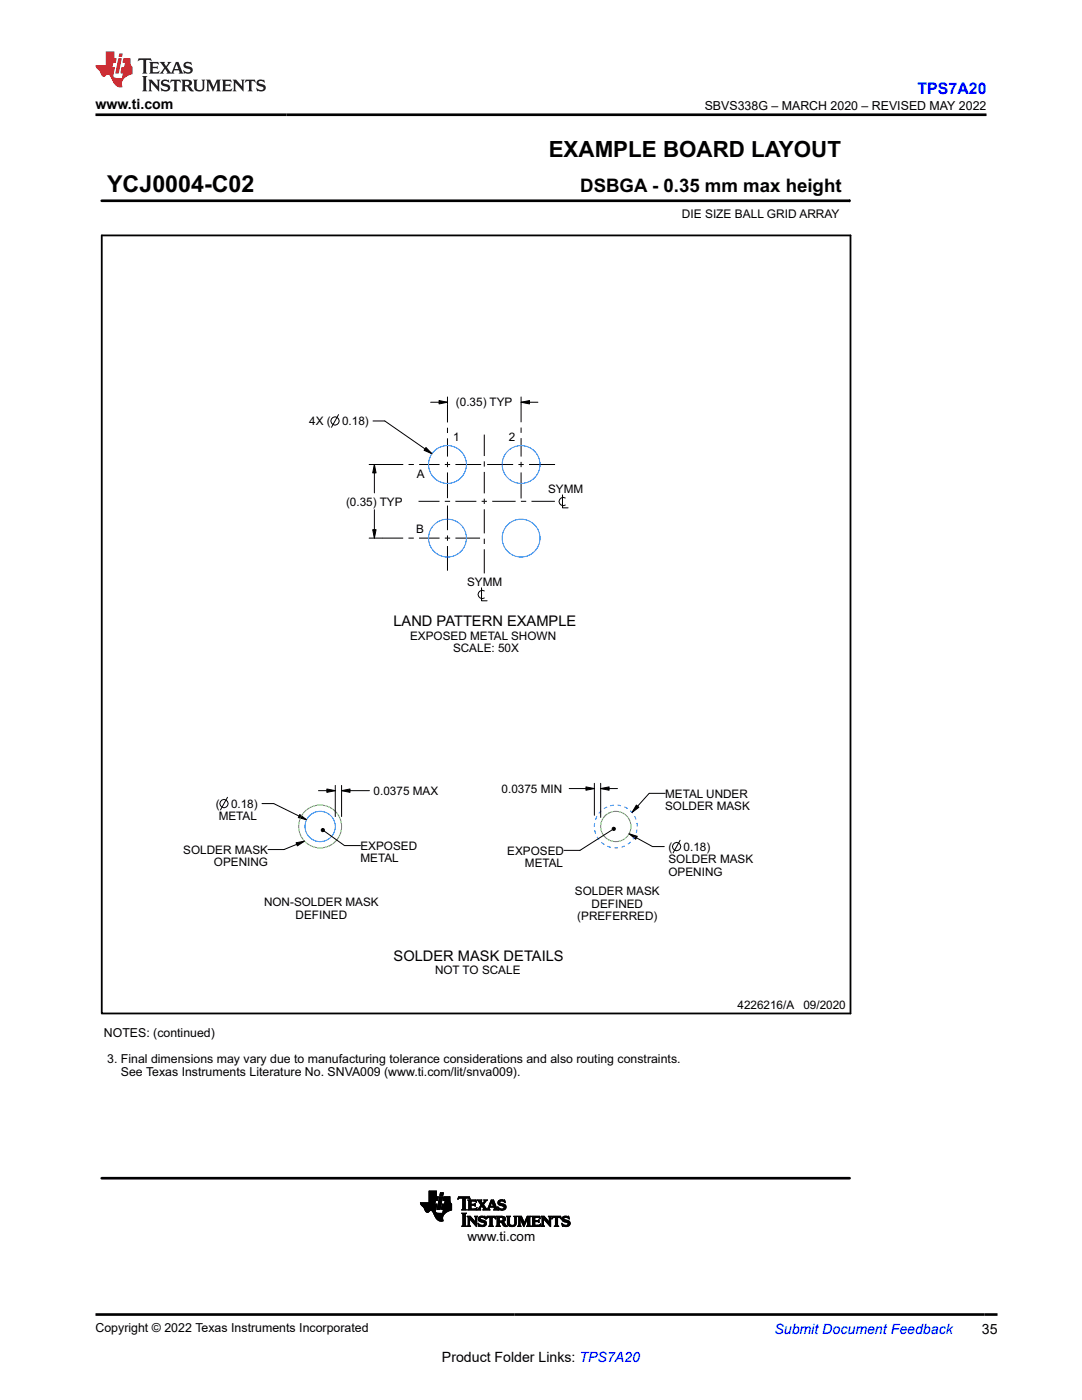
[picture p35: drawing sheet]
<svg xmlns="http://www.w3.org/2000/svg" width="216mm" height="279mm" viewBox="0 0 216 279" stroke-linecap="round" stroke-linejoin="round" font-family="sans-serif">
<defs><g id="words">
<text font-size="4.6" x="21.4" y="38.4">YCJ0004-C02</text>
<text font-size="4.5" x="109.5" y="31.3">EXAMPLE BOARD LAYOUT</text>
<text font-size="3.7" x="115.8" y="38.4">DSBGA - 0.35 mm max height</text>
<text font-size="3.2" fill="#00f" x="183.1" y="18.7">TPS7A20</text>
<g font-size="2.9">
<text x="78.5" y="125">LAND PATTERN EXAMPLE</text>
<text x="78.5" y="191.8">SOLDER MASK DETAILS</text>
</g>
<g font-size="2.8">
<text x="19" y="21.8">www.ti.com</text>
<text x="195.9" y="266.1">35</text>
<text x="88.2" y="271.7">Product Folder Links: TPS7A20</text>
</g>
<text font-size="2.8" fill="#00f" x="154.5" y="266.2">Submit Document Feedback</text>
<text font-size="2.7" x="93.3" y="247.7">www.ti.com</text>
<g font-size="2.5">
<text x="140.6" y="21.9">SBVS338G – MARCH 2020 – REVISED MAY 2022</text>
<text x="20.7" y="206.9">NOTES: (continued)</text>
<text x="21.4" y="212.1">3. Final dimensions may vary due to manufacturing tolerance considerations and also routing constraints.</text>
<text x="24.1" y="214.8">See Texas Instruments Literature No. SNVA009 (www.ti.com/lit/snva009).</text>
<text x="19" y="265.9">Copyright © 2022 Texas Instruments Incorporated</text>
</g>
<text font-size="2.4" x="136.1" y="43.5">DIE SIZE BALL GRID ARRAY</text>
<g font-size="2.3">
<text x="91" y="81.1">(0.35) TYP</text>
<text x="61.7" y="84.9">4X (</text>
<text x="68.2" y="84.9">0.18)</text>
<text x="90.4" y="88.1">1</text>
<text x="101.5" y="88">2</text>
<text x="83.1" y="95.4">A</text>
<text x="69" y="100.9">(0.35) TYP</text>
<text x="109.4" y="98.4">SYMM</text>
<text x="83.1" y="106.3">B</text>
<text x="93.2" y="117">SYMM</text>
<text x="81.8" y="127.7">EXPOSED METAL SHOWN</text>
<text x="90.4" y="130.2">SCALE: 50X</text>
<text x="43.1" y="161.2">(</text>
<text x="46.1" y="161.2">0.18)</text>
<text x="74.6" y="158.6">0.0375 MAX</text>
<text x="100.1" y="158.2">0.0375 MIN</text>
<text x="132.7" y="159.2">METAL UNDER</text>
<text x="132.7" y="161.7">SOLDER MASK</text>
<text x="43.6" y="163.7">METAL</text>
<text x="36.6" y="170.4">SOLDER MASK</text>
<text x="42.7" y="172.9">OPENING</text>
<text x="71.9" y="169.6">EXPOSED</text>
<text x="71.9" y="172.1">METAL</text>
<text x="101.2" y="170.5">EXPOSED</text>
<text x="104.7" y="173.1">METAL</text>
<text x="133.4" y="172.3">SOLDER MASK</text>
<text x="133.4" y="169.8">(</text>
<text x="136.4" y="169.8">0.18)</text>
<text x="114.7" y="178.6">SOLDER MASK</text>
<text x="133.4" y="174.8">OPENING</text>
<text x="52.7" y="180.8">NON-SOLDER MASK</text>
<text x="59" y="183.3">DEFINED</text>
<text x="115.2" y="183.7">(PREFERRED)</text>
<text x="118" y="181.1">DEFINED</text>
<text x="86.8" y="194.4">NOT TO SCALE</text>
<text x="147.2" y="201.4">4226216/A</text>
<text x="160.3" y="201.4">09/2020</text>
</g>
</g></defs>
<g fill="none" stroke="#000" stroke-width=".2">
<path d="M169.5 39.9v.4M20.3 40.1h149.2M87.6 79.9l1.7 .4-1.7 .3zM89.3 79.2v5.1M104 79.2v5.1M67.5 82.8l-1.4 2.5M73.7 92.7h6.8M74.4 84h2.4l9.4 6.5M74.7 92.7l.3 1.7h-.6zM74.7 92.7v5.7M81.5 92.7h1.1M83.6 92.7h4.1"/>
<path d="M85 89.3l1.2 1.2-1.6-.6zM85.9 80.3h3.4M88.8 92.7h1M89.3 85.4v1M89.3 87.5v3.6M89.3 92.2v1M89.3 94.3v5.1M90.9 92.7h5.1M96.6 86.7v4.3M96.6 92.1v1M96.6 94.2v4.3M96.6 99.5v1.1"/>
<path d="M97.2 92.7h5.2M103.4 92.7h1.1M104 80.3l1.7-.4v.7zM104 85.3v1.1M104 87.4v3.7M104 92.2v1M104 94.3v5.2M104 80.3h3.3M105.6 92.7h5.2M112.2 98.8v2.6h1.2M112.8 99.4a.82 .82 0 0 0-1.3 .7 .82 .82 0 0 0 1.3 .7M73.7 107.4h6.8"/>
<path d="M74.4 105.7h.6l-.3 1.7zM74.7 101.7v5.7M81.5 107.4h1.1M83.5 100h4.2M83.6 107.4h4.1M88.8 100h1M88.8 107.4h1M89.3 100.9v4.9M89.3 106.9v1M89.3 109v4.9M90.9 100h4.1M90.9 107.4h4.9"/>
<path d="M96.1 117.3v2.6h1.1M96.1 100h1.1M96.6 101.6v4.8M96.6 107.5v1.1M96.6 109.6v4.8M96.6 117.9a.82 .82 0 0 0-1.2 .7 .82 .82 0 0 0 1.2 .7M98.2 100h4.7M103.9 100h1.1M106.1 100h4.6M45.4 159.1l-1.4 2.5M63.5 157.8h3.4M65.2 157.5l1.7 .3-1.7 .3z"/>
<path d="M66.9 156.7v6.3M68.2 157.8l1.6-.3v.6zM68.2 156.7v6.3M68.2 157.8h5.5M113.6 157.4h5M116.9 157l1.7 .4-1.7 .3zM118.6 156.3v6.4M119.9 157.4l1.6-.4v.7zM119.9 156.3v6.8M119.9 157.4h3.3M132.7 158.3h-3.2l-3.4 3.8M52.3 160.4h2.3l6.6 3.2"/>
<path d="M59.1 168.2l1.7-.3-1.5 .9zM59.8 162.6l1.4 1-1.7-.4zM60.8 167.9l-4.1 1.6h-3.2M64.1 165.5l.2-.2 .3 .1 .2 .3-.2 .2-.3 .1-.2-.2zM64.7 165.9l4 2.9h3.2M122.2 165.3l.2-.2 .3 .1 .1 .2-.1 .3h-.3l-.2-.1zM122.2 165.6l-6.5 4.1h-3.2M125.5 166.4l1.7 .5-.4 .6zM125.5 166.4l4.7 2.6h2.4M127 160.7l.5 .4-1.4 1zM135.7 167.7l-1.4 2.5M85.6 239.9h1.2"/>
<path d="M85.6 239.8h1.2M85.6 239.7h1.3M85.6 238.9l1.9-.1-.2 .8h-1.7M85.6 239.5h1.7M85.6 239.4h1.7M85.6 239.3h1.8M85.6 239.2h1.8M85.6 239.1h1.8M85.6 239h1.8M85.6 238.9h1.8M85.6 238.8h1.5M85.6 238.7h1.5"/>
<path d="M85.6 238.6h1.5M85.6 238.5h1.5M85.6 238.4h1.5M85.6 238.3h1.5M85.6 238.2h1.5M85.6 238.1h1.5M85.6 238h1.5M85.6 237.9h1.5M85.6 237.8h1.5M85.6 237.7h1.5M86.9 239.6l-.2 .7h.5l-.2 1M87.1 238.8v-1.1h-1.5v2.3"/>
<path d="M87.5 239.9h.6M87.5 239.8h.6M87.5 239.7h.6M87.6 239.7h.5M87.6 239.6h.6M87.6 239.5h.6M87.6 239.4h.6M87.6 239.3h.6M87.7 239.2h.5M87.7 239.1h.5M87.7 239.1h.6M87.7 239h.6"/>
<path d="M87.7 238.9h.6M87.7 238.8l-.5 2.6h.6l.5-2.6-.6 .1M87.8 238.5h.6M87.8 238.4h.6M87.8 238.3h.6M87.8 238.2h.6M87.9 238.1h.5M87.9 238.1l.6-.1-.1 .6h-.6zM88.4 239.5h1.4M88.5 239.4h1.3M88.5 239.3h1.3M88.5 239.2h1.3"/>
<path d="M88.5 239.1h1.3M88.5 239h1.3M88.5 238.9h1.3M88.6 238.8l1.2 .1v.7h-1.4zM88.8 239.9h1M88.8 239.8h1M88.8 239.7h1M88.8 239.6l-.1 .7h-.4l-.2 .9M89.8 239.6l.1 .4 .2 .3v1.2M91.4 239.3h.1M91.4 239.2h.2M91.4 239.1h2.3"/>
<path d="M91.5 239h2.2M91.5 238.9h2.2M92.3 239.2h.5M92.3 239.3v-.2h-.4l-.6 .2 .2-.5h2.2l.1 .5-.5-.2h-.4l-.1 .2M92.3 239.9h.5M92.3 239.8h.5M92.3 239.7h.5M92.3 239.6h.5M92.3 239.5h.5M92.3 239.4h.5M92.3 239.3h.5M92.3 239.3v1.9"/>
<path d="M92.8 239.3v1.9M93.4 239.6h1.6M93.5 239.6h1.5M93.5 239.7h.5M93.5 239.9h.5M93.5 239.8h.5M93.6 239.2h.2M93.7 239.3h.1M94 239.8l.1-.1h.5l.5 .3M94 239.8v.5M94.8 239.7h.2M94.9 239.8h.2"/>
<path d="M95 239.9h.1M95.1 240l-.2-.5h-1.5l.1 .2v1.5M95.2 239.6h.9M95.4 239.6h.6M95.5 239.7h.5M95.5 239.8l.5 .7M95.5 239.8h.6M95.6 239.9h.5M96.5 239.9h.3M96.6 239.8h.3M96.6 239.6h.6M96.6 239.8l-.3 .4-.3-.5 .1-.2h-.9l.3 .3"/>
<path d="M96.6 239.8l-.1-.3h.8l-.8 .9M96.6 239.7h.3M96.7 239.6h.3M97.8 239.9h.3M97.9 239.8h.7M97.9 239.7h.7M98 239.6h.5M98.2 239.9h.5M99.4 239.9h.3M99.4 239.8h.3M99.4 239.7h.4M99.5 239.6h1.2"/>
<path d="M99.6 239.6h1.1M99.8 239.5h.5M100.4 239.7h.4M100.6 239.8h.2M100.7 239.9h.1M83.9 240.1h2.9M83.9 240.2h2.9M83.9 240.3h2.9M84 240.3h3.2M84 240.4h3.1M84.1 240.5h3M84.2 240.6h2.9"/>
<path d="M84.2 240.7h2.9M84.3 240.7h2.8M84.4 240.8h2.7M84.5 240.9h2.6M84.5 240.9h2.5M84.6 241h2.4M84.6 241.1h2.4M84.7 241.1h2.3M84.7 241.2h2.3M84.7 241.3h2.3M84.8 241.4h2.1M84.8 241.5h2.1"/>
<path d="M84.9 241.6h.9M84.9 241.7h.8M85 241.8h.6M85.1 241.9h.4M85.2 241.9h.2M86.1 241.6h.8M86.2 241.7h.7M86.3 241.7h.6M86.3 241.8h.6M86.4 241.9h.5M86.5 242h.5M86.5 242.1h.6"/>
<path d="M86.5 242.1h1M86.6 242.2h2.1M86.6 242.3h2.1M86.6 242.3h2M86.6 242.4h2M86.7 242.5h1.8M86.7 242.6h1.7M86.8 242.7h1.6M86.8 240h-2.9l.1 .4 .6 .6 .4 .8 .4 .2 .4-.4h.4l.8 1.5 .7 .6 .7-.1v-.8l.6-.8M86.8 242.8h1.5M86.9 242.9h1.4M86.9 241.6v.3l.3 .2h1.6"/>
<path d="M86.9 243h1.4M87 241.3l-.1 .3M87 243.1h1.3M87.1 243.2h1.2M87.1 243.3h1.2M87.2 243.3h1.1M87.2 241.3h.6M87.3 241.2h.5M87.3 241.1h.6M87.3 243.4h1.1M87.3 241h.6M87.3 240.9h.6"/>
<path d="M87.3 240.8h.6M87.3 240.7h.6M87.4 243.5h1M87.4 240.7h.5M87.4 240.6h.6M87.4 240.5h.6M87.4 240.4h.6M87.4 240.3h.6M87.5 240.2h.5M87.5 240.1h.6M87.5 240h.6M87.6 243.6h.8"/>
<path d="M87.7 243.7h.7M88 243.7h.1M88.1 241.3h2M88.1 241.2h2M88.1 241.2v.2h.4M88.1 241.1h2M88.1 241h2M88.1 240.9h2M88.2 240.9h1.9M88.2 240.8h1.9M88.2 240.7h1.9M88.2 240.6h1.9"/>
<path d="M88.2 240.5h1.9M88.3 240.4h1.8M88.3 240.3h1.8M88.4 242.1h.5M88.4 242h.6M88.4 241.9h.7M88.4 241.9h.8M88.4 241.8h.9M88.4 241.7h1M88.4 241.7h1.2M88.4 241.6h1.3M88.5 241.5h1.4"/>
<path d="M88.5 241.5h1.6M88.5 241.4h1.6M88.5 241.4l-.2 .7M88.7 240.3h1.4M88.7 240.2h1.3M88.7 240.1h1.3M88.8 240.1h1.1M88.8 240h1.1M90.1 241.5l-1.1 .5M92.1 241.4h.9M92.1 244.7h1M92.2 242.2h.8"/>
<path d="M92.3 241.3h.6M92.3 244.6h.6M92.3 242.3h.6M92.3 241.2h.5M92.3 241.2l-.2 .2M92.3 241.1h.5M92.3 241h.5M92.3 240.9h.5M92.3 240.8h.5M92.3 240.7h.5M92.3 240.6h.5M92.3 240.5h.5"/>
<path d="M92.3 240.4h.5M92.3 240.3h.5M92.3 240.2h.5M92.3 240.1h.5M92.3 240h.5M92.4 244.5h.5M92.4 242.4h.4M92.4 244.4h.4M92.4 244.4v-2l-.3-.3h1l-.3 .3v2M92.4 244.4l-.3 .4h1l-.3-.4M92.4 244.3h.4M92.4 244.2h.4"/>
<path d="M92.4 244.1h.4M92.4 244h.4M92.4 243.9h.4M92.4 243.8h.4M92.4 243.7h.4M92.4 243.6h.4M92.4 243.5h.4M92.4 243.4h.4M92.4 243.3h.4M92.4 243.2h.4M92.4 243.1h.4M92.4 243h.4"/>
<path d="M92.4 242.9h.4M92.4 242.8h.4M92.4 242.7h.4M92.4 242.6h.4M92.4 242.5h.4M92.8 241.2l.2 .2M93 241.4h-.9M93.2 244.7h.7M93.3 242.8h.6M93.4 241.4h1.6M93.4 244.6h.4M93.4 242.9h.6"/>
<path d="M93.4 244.5h.3M93.4 243h.7M93.4 243.1l-.2-.4h.6l1 1.2M93.4 244.4l-.2 .4h.7l-.2-.4M93.4 244.4h.3M93.4 244.3h.3M93.4 244.2h.3M93.4 244.1h.3M93.4 244h.3M93.4 243.9h.3M93.4 243.8h.3M93.4 243.7h.3"/>
<path d="M93.4 243.6h.3M93.4 243.5h.3M93.4 243.4h.3M93.4 243.3h.3M93.4 243.2h.9M93.4 243.1h.8M93.4 243.1v1.3M93.5 241.3h1.6M93.5 241.2h.5M93.5 241.2l-.1 .2M93.5 240.3h1.1l.2-.2v.6l-.8-.2v.6M93.5 241.1h.5"/>
<path d="M93.5 241h.5M93.5 240.9h.5M93.5 240.8h.5M93.5 240.7h.5M93.5 240.6h.5M93.5 240.5h1.3M93.5 240.4h1.3M93.5 240.2h.5M93.5 240.1h.5M93.5 240h.5M93.8 243.3h.5M93.8 243.4h.6"/>
<path d="M93.9 243.5h.6M94 243.6h.6M94.1 243.7h.6M94.2 243.8h.6M94.3 243.9h.8M94.3 244h.8M94.4 244.1h.7M94.5 244.2h.6M94.6 244.3h.5M94.6 240.3h.2M94.7 244.3h.4M94.7 240.6h.1"/>
<path d="M94.7 241.2h.4M94.7 240.2h.1M94.8 244.4h.3M94.8 242.8h.4M94.8 244.5h.3M94.8 242.9h.3M94.9 243h.2M94.9 243.1l-.2-.4h.6l-.2 .4M94.9 243.8h.2M94.9 243.7h.2M94.9 243.6h.2M94.9 243.5h.2"/>
<path d="M94.9 243.4h.2M94.9 243.3h.2M94.9 243.2h.2M94.9 243.1h.2M94.9 243.1v.8M94.9 244.6h.2M95 241.1h.2M95 244.7h.1M95.1 241.1h.1M95.1 243.1v1.7l-1.4-1.6v1.2M95.1 241.4h.8M95.2 241l-.5 .3h-.6l-.1-.2"/>
<path d="M95.2 241l-.2 .5-1.6-.1M95.4 241.3h.4M95.4 244.2h.1M95.4 244.3h.2M95.4 244.3h.3M95.4 243.3h.4M95.4 243.2h.4M95.4 243.4h.5M95.5 241.2h.3M95.5 244.4h.3M95.5 243.1h.3M95.5 243.5h.8"/>
<path d="M95.5 244.5h.6M95.5 243h.4M95.5 244.6h1.3M95.5 243.6h1.2M95.5 241.2l-.4 .2M95.5 241.1h.3M95.5 244.7h.2M95.6 242.9h1.2M95.6 241.1h.3M95.6 243.7h1.2M95.7 242.8h1.1M95.7 241h.3"/>
<path d="M95.7 240h.5M95.7 240.9h.3M95.7 240.1h.6M95.7 243.8h1.2M95.8 240.8h.3M95.8 240.2h.8M95.8 244.7h.9M95.8 242.7h.7M95.9 240.7h.8M95.9 240.3h.6M95.9 241.4h-.8M95.9 240.6h.7"/>
<path d="M95.9 240.4h.6M96 240.5h.5M96 240.5l-.5 .7M96 243.9h1M96.2 240.8h.5M96.3 240.9h.5M96.3 244.5h.6M96.3 241h.6M96.4 241.4l.1-.1-.4-.6-.3 .6 .1 .1M96.4 241.4h1.4M96.4 240.1h.3M96.4 241.1h.5"/>
<path d="M96.4 244h.6M96.5 240h.2M96.5 240.4l.7 1 .8-1.9h.5l.6 1.7 .3 .2M96.5 241.1h.5M96.5 243h.4M96.5 241.2h.6M96.5 241.3h.6M96.6 244.4h.4M96.6 244.1h.5M96.6 244.3h.4M96.7 244.2h.4M96.7 244.3h.4"/>
<path d="M96.7 243.1h.2M96.8 243.2h.1M96.9 243.3l-.7-.3h-.3l-.1 .2 .1 .2 1 .3 .2 .5M96.9 243.3l-.1-.6-1.1 .1-.2 .3v.5l1.1 .4 .1 .3-.2 .2h-.4l-.7-.3M97 243.3l.2-.6h1.6l.2 .6M97 243.3l.4-.3h.4v1.4M97 243.2h.1M97.1 243.1h.1M97.1 244.2l-.3 .4-.6 .2-.5-.1-.2 .1-.1-.6M97.1 243h.2M97.1 242.9h1.8M97.1 242.8h1.7"/>
<path d="M97.2 241.3h.4M97.3 241.2h.3M97.4 241.1h.2M97.4 241.1h.3M97.4 241h1.6M97.5 240.9h1.5M97.5 240.8h1.5M97.5 240.7h1.4M97.5 244.7h.9M97.6 240.6h.3M97.6 240.5h.3M97.7 240.4h.2"/>
<path d="M97.7 240.3h.3M97.7 244.6h.5M97.7 240.9l-.1 .4 .2 .1M97.7 240.2h.3M97.8 244.5h.4M97.8 241.4h-1.4M97.8 243h.4M97.8 240.1h.2M97.8 244.4h.4M97.8 244.4l-.3 .4h.9l-.2-.4M97.8 244.3h.4M97.8 244.2h.4"/>
<path d="M97.8 244.1h.4M97.8 244h.4M97.8 243.9h.4M97.8 243.8h.4M97.8 243.7h.4M97.8 243.6h.4M97.8 243.5h.4M97.8 243.4h.4M97.8 243.3h.4M97.8 243.2h.4M97.8 243.1h.4M97.8 240h.3"/>
<path d="M97.8 240.7l.3-.9 .4 .9M98.2 240h.5M98.3 240.1h.4M98.3 240.2h.5M98.3 240.3h.5M98.4 240.4h.4M98.4 240.5h.5M98.4 240.6h.5M98.5 241.4h.9M98.6 240.9l.1 .4-.2 .1M98.6 241.1h.5M98.7 243h.2"/>
<path d="M98.7 241.3h.5M98.7 241.2h.5M98.8 243.1h.1M98.9 243.2h.1M99 243.3l-.4-.3h-.4v1.4M99 244.7h.8M99.1 242.8h1.5M99.1 244.6h.6M99.2 242.9h1.5M99.2 244.5h.5M99.2 243h.5M99.2 244.4l-.2 .4h.8l-.2-.4"/>
<path d="M99.2 244.4h.4M99.2 244.3h.4M99.2 244.2h.4M99.2 244.1h.4M99.2 244h.4M99.2 243.9h1.2M99.2 243.8h1.3M99.2 243.7h1.5M99.2 243.6h.4M99.2 243.5h.4M99.2 243.4h.4M99.2 243.3h.4"/>
<path d="M99.2 243.2h.4M99.2 243.1h.4M99.2 243.1v1.3M99.3 241h.1M99.3 240.9h.1M99.3 241.1h.2M99.3 240h.4M99.4 240.1h.4M99.4 241.1h.3M99.4 241.4h-.9M99.4 240.2h.7M99.4 241.2h.5"/>
<path d="M99.4 240.3h1.1M99.4 241.3h1.4M99.4 241.4h.2M99.5 240.4h1.2M99.6 240.5h1.2M99.6 244.4v-.5h.3l.7 .8h.6M99.6 243.1l.1-.1 .6 .1v.4l-.3 .2M99.6 243.1v.6M99.7 241.4h.9M99.8 240.6h1.1M100 241.5h.3M100 242.7l.6 .1 .2 .3v.5l-.5 .2"/>
<path d="M100.1 244h.5M100.1 244.1h.5M100.2 244.2h.5M100.2 244.3h.6M100.2 240.7h.7M100.2 243h.6M100.3 240.7l.3 .2-.3 .4-.5-.1-.5-.3M100.3 243.6h.5M100.3 244.3h.5M100.3 242.7h-1.3l.2 .4M100.3 243.8l.9 .9M100.3 243.8h.1"/>
<path d="M100.3 244.4h.6M100.3 243.1h.5M100.3 243.5h.5M100.4 241.2h.5M100.4 243.4h.5M100.4 243.2h.5M100.4 243.3h.5M100.4 244.5h.6M100.5 244.6h.6M100.5 240.8h.5M100.5 241.1h.4M100.6 240.9h.4"/>
<path d="M100.6 241.1h.4M100.6 241h.4M100.6 244.7h.6M100.8 240l-.6-.3h-.3l-.2 .2 .1 .2 1.1 .5 .1 .5-.3 .3-1.2 .1-.2-.6M100.8 240l-.1-.5-.8-.1-.4 .3-.2 .3 .2 .4 .8 .3M100.8 240h.1M101.2 242.8h.6M101.2 242.9h.5M101.2 243h.5M101.2 243.1l-.2-.4h.9l-.2 .4M101.2 244.1h.5M101.2 244h.5"/>
<path d="M101.2 243.9h.5M101.2 243.8h.5M101.2 243.7h.5M101.2 243.6h.5M101.2 243.5h.5M101.2 243.4h.5M101.2 243.3h.5M101.2 243.2h.5M101.2 243.1h.5M101.2 243.1v1M101.2 244.2h.5M101.3 244.3h.4"/>
<path d="M101.3 244.4h.5M101.4 244.5h.6M101.5 244.6h1.3M101.7 244.1l.1 .3 .4 .1 .4-.1 .1-.3M101.7 243.1v1M101.7 244.7h.9M102.4 244.5h.5M102.6 244.4h.3M102.6 242.8h.5M102.7 244.3h.3M102.7 242.9h.3M102.7 244.2h.3"/>
<path d="M102.7 243h.3M102.7 243.1l-.2-.4h.7l-.2 .4M102.7 244.1h.3M102.7 244h.3M102.7 243.9h.3M102.7 243.8h.3M102.7 243.7h.3M102.7 243.6h.3M102.7 243.5h.3M102.7 243.4h.3M102.7 243.3h.3M102.7 243.2h.3"/>
<path d="M102.7 243.1h.3M102.7 243.1v1M103 243.1v1M103 244.1l-.2 .5-.6 .2-.7-.2-.3-.5M103.3 244.7h.7M103.4 242.8h.7M103.4 244.6h.4M103.5 242.9h.6M103.5 244.5h.3M103.5 243h.7M103.5 244.4h.3M103.5 243.1l-.2-.4h.8l.5 1.3 .6-1.3h.7l-.2 .4"/>
<path d="M103.5 244.4l-.2 .4h.7l-.2-.4M103.5 244.3h.3M103.5 244.2h.3M103.5 244.1h.3M103.5 244h.3M103.5 243.9h.3M103.5 243.8h.3M103.5 243.7h.3M103.5 243.6h.3M103.5 243.5h.3M103.5 243.4h.3M103.5 243.3h.3"/>
<path d="M103.5 243.2h.8M103.5 243.1h.7M103.5 243.1v1.3M103.8 243.3h.5M103.9 243.4h.4M103.9 243.5h.5M104 243.6h.4M104 243.7h.5M104 243.8h.5M104.1 243.9h.5M104.1 244h.5M104.2 244.1h.7"/>
<path d="M104.2 244.2h.6M104.3 244.3h.5M104.3 244.4h.4M104.4 244.5h.3M104.4 244.6h.2M104.5 244.7h.1M104.7 244h.2M104.7 243.9h.3M104.7 243.8h.3M104.8 243.7h.2M104.8 243.6h.3M104.9 243.5h.2"/>
<path d="M104.9 243.4h.3M104.9 243.3h.3M105 243.2h.7M105 243.1h.7M105.1 243h.6M105.1 244.7h.8M105.1 242.9h.6M105.1 242.8h.7M105.2 244.6h.6M105.3 244.5h.4M105.3 244.4h.4M105.3 244.4l-.2 .4h.8l-.2-.4"/>
<path d="M105.3 244.4v-1.2l-.7 1.6-.8-1.6v1.2M105.3 244.3h.4M105.3 244.2h.4M105.3 244.1h.4M105.3 244h.4M105.3 243.9h.4M105.3 243.8h.4M105.3 243.7h.4M105.3 243.6h.4M105.3 243.5h.4M105.3 243.4h.4M105.3 243.3h.4"/>
<path d="M105.7 243.1v1.3M106.1 244.7h1.7M106.2 242.8h1.5M106.2 244.6h1.6M106.3 242.9h1.4M106.3 244.5h1.5M106.3 243h.4M106.3 243.1l-.2-.4h1.6l.1 .5M106.3 244.4h.4M106.3 244.3h.4M106.3 244.2h.4M106.3 244.1h.4"/>
<path d="M106.3 244h.4M106.3 243.9h.4M106.3 243.8h1.3M106.3 243.7h1.3M106.3 243.6h1.3M106.3 243.5h.4M106.3 243.4h.4M106.3 243.3h.4M106.3 243.2h.4M106.3 243.1h.4M106.3 243.1v1.3M107.2 243.6l.4-.2v.6l-.3-.2h-.6v.7h.2"/>
<path d="M107.4 243.9h.2M107.5 243.5h.1M107.5 243h.3M107.7 244.4h.2M107.7 243.1h.1M107.8 243.2h.1M107.8 243.2l-.4-.2h-.6l-.1 .6M107.8 244.3h.1M107.9 244.3h.1M107.9 244.3l-.6 .2M107.9 244.3l-.2 .5h-1.6l.2-.4M108 244.7h.7"/>
<path d="M108.1 242.8h.6M108.1 244.6h.4M108.2 242.9h.6M108.2 244.5h.3M108.2 243h.6M108.2 244.4h.2M108.2 244.4l-.2 .4h.7l-.3-.4M108.2 244.3h.2M108.2 244.2h.2M108.2 244.1h.2M108.2 244h.2M108.2 243.9h.2"/>
<path d="M108.2 243.8h.2M108.2 243.7h.2M108.2 243.6h.2M108.2 243.5h.2M108.2 243.4h.2M108.2 243.3h.2M108.2 243.2h.8M108.2 243.1h.7M108.2 243.1v1.3M108.5 243.3h.6M108.6 242.7l1 1.2v-.8M108.6 242.7h-.6l.2 .4"/>
<path d="M108.6 243.4h.6M108.7 243.5h.5M108.8 243.6h.5M108.8 243.7h.6M108.9 243.8h.6M109 243.9h.9M109.1 244h.8M109.2 244.1h.7M109.3 244.2h.6M109.3 244.3h.6M109.4 244.3h.5M109.5 244.4h.4"/>
<path d="M109.5 242.8h.5M109.6 244.5h.3M109.6 242.9h.3M109.6 243h.3M109.6 243.1l-.2-.4h.7l-.2 .4M109.6 243.8h.3M109.6 243.7h.3M109.6 243.6h.3M109.6 243.5h.3M109.6 243.4h.3M109.6 243.3h.3M109.6 243.2h.3"/>
<path d="M109.6 243.1h.3M109.7 244.6h.2M109.7 244.7h.2M109.9 243.1v1.7l-1.4-1.6-.1 1.2M110.1 243.3l.3-.3h.4v1.4M110.1 243.2h.1M110.1 243.1h.2M110.1 243h.3M110.2 242.9h1.7M110.2 242.8h1.7M110.6 244.7h.9M110.8 244.6h.5"/>
<path d="M110.8 244.5h.5M110.8 243h.5M110.8 244.4l-.2 .4h.9l-.2-.4M110.8 244.4h.5M110.8 244.3h.5M110.8 244.2h.5M110.8 244.1h.5M110.8 244h.5M110.8 243.9h.5M110.8 243.8h.5M110.8 243.7h.5M110.8 243.6h.5"/>
<path d="M110.8 243.5h.5M110.8 243.4h.5M110.8 243.3h.5M110.8 243.2h.5M110.8 243.1h.5M111.7 243h.3M111.8 243.1h.2M111.9 242.7l.1 .6-.3-.3h-.4v1.4M111.9 242.7h-1.7l-.1 .6M111.9 243.2h.1M112.1 244.3h.2M112.1 244.3h.3"/>
<path d="M112.1 243.3h.4M112.1 243.2h.4M112.1 243.4h.5M112.2 244.4h.3M112.2 243.1h.3M112.2 243.5h.8M112.2 244.5h.6M112.2 243h.4M112.2 244.6h1.3M112.2 243.6h1.2M112.2 244.7h.2M112.3 242.9h1.2"/>
<path d="M112.3 243.7h1.2M112.4 242.8h1.1M112.4 243.8h1.2M112.5 244.7h.9M112.5 242.7h.7M112.7 243.9h1M113 244.5h.6M113.1 244h.6M113.2 243h.4M113.3 244.4h.4M113.3 244.1h.5M113.3 244.3h.4"/>
<path d="M113.4 244.2h.4M113.4 244.3h.4M113.4 243.1h.2M113.5 243.2h.1M113.6 243.3l-.7-.3h-.3l-.1 .2 .1 .2 1 .3 .2 .5M113.6 243.3l-.1-.6-1.1 .1-.3 .3 .1 .5 1.1 .4 .1 .3-.2 .2h-.4l-.7-.3 .1 .6 .2-.1 .5 .1 .6-.2 .3-.4"/>
<circle cx="66.8" cy="84" r=".82"/>
<circle cx="44.7" cy="160.4" r=".82"/>
<circle cx="135" cy="169" r=".82"/>
</g>
<g fill="#000">
<path d="M74.7 92.7l.3 1.7h-.6zM85 89.3l1.2 1.2-1.6-.6zM87.6 79.9l1.7 .4-1.7 .3zM104 80.3l1.7-.4v.7zM74.4 105.7h.6l-.3 1.7zM65.2 157.5l1.7 .3-1.7 .3zM68.2 157.8l1.6-.3v.6zM116.9 157l1.7 .4-1.7 .3zM119.9 157.4l1.6-.4v.7zM59.1 168.2l1.7-.3-1.5 .9zM59.8 162.6l1.4 1-1.7-.4zM64.1 165.5l.2-.2 .3 .1 .2 .3-.2 .2-.3 .1-.2-.2z"/>
<path d="M122.2 165.3l.2-.2 .3 .1 .1 .2-.1 .3h-.3l-.2-.1zM125.5 166.4l1.7 .5-.4 .6zM127 160.7l.5 .4-1.4 1z"/>
</g>
<path d="M20.3 47h149.4v155.3h-149.4z" fill="none" stroke="#000" stroke-width=".36"/>
<path d="M20.3 40.1h149.2M20.3 235.1h149.2" fill="none" stroke="#000" stroke-width=".53"/>
<g fill="none" stroke="#007fff" stroke-width=".2">
<circle cx="89.3" cy="92.7" r="3.8"/>
<circle cx="104" cy="92.7" r="3.8"/>
<circle cx="89.3" cy="107.4" r="3.8"/>
<circle cx="104" cy="107.4" r="3.8"/>
<circle cx="63.9" cy="164.9" r="3"/>
</g>
<g fill="none" stroke="#6ef200" stroke-width=".2">
<circle cx="63.9" cy="164.9" r="4.3"/>
<circle cx="122.9" cy="164.9" r="3"/>
</g>
<circle cx="122.9" cy="164.9" r="4.3" fill="none" stroke="#007fff" stroke-width=".2" stroke-dasharray=".7 .7" stroke-linecap="butt"/>
<path d="M27.7 11.6l-.2 .6 .5-.2h.6v.1v2.2l-.2 .4h1l-.2-.4v-2.2v-.1h.5l.5 .2-.1-.6zM29.8 12.4l.2 .3v1.6l-.2 .4h1.9l.1-.6a1.08 1.08 0 0 1-1.3 .2v-.7h.6l.4 .2v-.7l-.4 .2h-.6v-.5l.2-.2a1 1 0 0 1 1 .3l-.1-.5zM31.8 12.4l1 1.1-1 1.2h.9l-.2-.2 .4-.8 .5 .8-.2 .2h1.6l-.2-.2 .1-.5h1l.1 .5-.1 .2h.9l-.2-.4-.8-1.9h-.5l-1 2.1-.8-1.1 .9-1h-.8l.2 .2-.5 .6-.3-.6 .1-.2zM35.2 12.8l.4 1h-.8zM36.8 12.5a.65 .65 0 0 0-.2 .7 .65 .65 0 0 0 .6 .5l.7 .1 .1 .3a.79 .79 0 0 1-.7 .4 .79 .79 0 0 1-.7-.5l.1 .7 .2-.1a.93 .93 0 0 0 1.1 0 .93 .93 0 0 0 .4-.9 1.46 1.46 0 0 0-1.2-.6l-.1-.3a1.09 1.09 0 0 1 1.2 .2l-.2-.6-.1 .1-.6-.2zM28.4 15.2l.2 .4v2.2l-.2 .4h1l-.2-.4v-2.2l.2-.4zM29.6 15.9l.2 .4v1.5l-.2 .4h.8l-.3-.4v-1.3l1.7 1.8v-2l.2-.4h-.8l.2 .2 .1 1.1-1.2-1.3zM32.3 16a.65 .65 0 0 0-.2 .8 .65 .65 0 0 0 .7 .4l.6 .2 .1 .2a.79 .79 0 0 1-.7 .4 .79 .79 0 0 1-.7-.5l.1 .7 .2-.1a.93 .93 0 0 0 1.1 .1 .93 .93 0 0 0 .4-1 1.46 1.46 0 0 0-1.2-.5l-.1-.4a1.09 1.09 0 0 1 1.2 .2l-.2-.6-.1 .1-.6-.1zM34.1 15.9l-.1 .6a.63 .63 0 0 1 .7-.3l.1 1.6-.3 .4h1l-.2-.4v-1.6a.66 .66 0 0 1 .8 .3l-.1-.6zM36.2 15.9l.2 .4v1.5l-.2 .4h.9l-.2-.2v-.7h.5l.1 .2a.79 .79 0 0 0 1.2 .6l-1-.9a.61 .61 0 0 0 .6-.6 .61 .61 0 0 0-.5-.7zM36.9 16.2h.2a.47 .47 0 0 1 .5 .1 .47 .47 0 0 1 .1 .5l-.2 .1-.6 .1zM38.5 15.9l.2 .2a2.27 2.27 0 0 0 .4 2 1.04 1.04 0 0 0 1.7-.7v-1.3l.2-.2h-.8l.2 .4v1.1a.6 .6 0 0 1-.6 .6 .6 .6 0 0 1-.6-.6v-1.1l.3-.4zM41.1 15.9l.2 .4v1.5l-.2 .4h.7l-.2-.4v-1.4l.9 1.9 .8-1.9v1.4l-.2 .4h1l-.3-.4v-1.5l.3-.4h-.8l-.7 1.5-.7-1.5zM44.3 15.9l.2 .4v1.5l-.2 .4h1.9l.1-.6a1.09 1.09 0 0 1-1.3 .2v-.7h.6l.4 .2v-.6l-.4 .2h-.6v-.6l.2-.1a1.01 1.01 0 0 1 1 .3l-.1-.6zM46.4 15.9l.3 .4v1.5l-.3 .4h.8l-.2-.4v-1.3l1.6 1.8v-2l.2-.4h-.7l.2 .2v1.1l-1.2-1.3zM49 15.9l-.1 .6a.63 .63 0 0 1 .8-.3v1.6l-.3 .4h1l-.2-.4v-1.6a.66 .66 0 0 1 .8 .3l-.1-.6zM51.4 16a.65 .65 0 0 0-.2 .8 .65 .65 0 0 0 .6 .4l.6 .2 .2 .2a.79 .79 0 0 1-.8 .4 .79 .79 0 0 1-.6-.5l.1 .7 .2-.1a.93 .93 0 0 0 1 .1 .93 .93 0 0 0 .5-1 1.46 1.46 0 0 0-1.3-.5l-.1-.4a1.09 1.09 0 0 1 1.3 .2l-.2-.6-.2 .1-.5-.1z" fill="#231f20"/>
<path d="M21.1 10.3v2.7h-2.1l.1 .4 .9 1a.95 .95 0 0 0 .9 .9 .59 .59 0 0 1 .6-.4 .59 .59 0 0 1 .5 .3l.4 .8a1.59 1.59 0 0 0 2.1 1.4 1.61 1.61 0 0 1 1-2.3l1-.3-.1-1.5a1.59 1.59 0 0 1-.4-1.7h-1.4l-.2 .9h.5l-.1 .9h-.5l-.2 .9v.3l.4 .1-.2 .9h-.6a.73 .73 0 0 1-1.1-.7l.3-1.5h-.5l.2-.9h.5l.2-.9h-.5v-1.3zM23.6 11.6l-.6 3.1h.7l.6-3.1zM23.8 10.7l-.1 .6h.7l.1-.6z" fill="#ed1c24"/>
<path d="M19 22.9h177.8M19.1 262.3h179.9" fill="none" stroke="#000" stroke-width=".53"/>
<use href="#words"/>
</svg>
